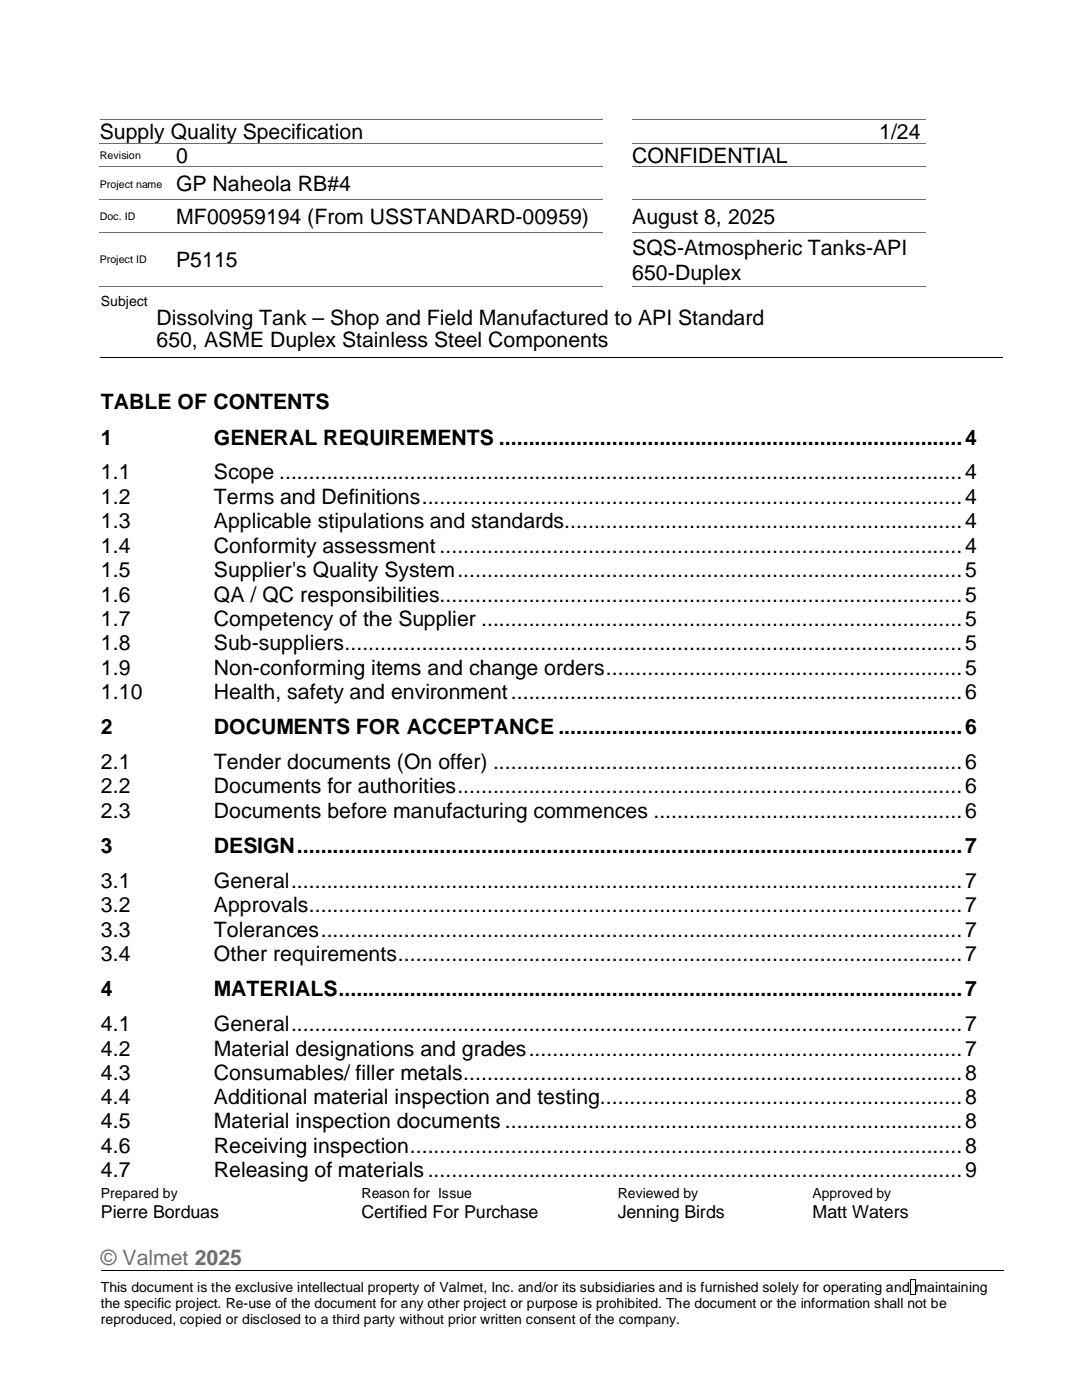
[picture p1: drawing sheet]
<svg xmlns="http://www.w3.org/2000/svg" width="216mm" height="279mm" viewBox="0 0 216 279" stroke-linecap="round" stroke-linejoin="round" font-family="sans-serif">
<defs><g id="words">
<g font-size="4.2">
<text x="19.9" y="27.8">Supply Quality Specification</text>
<text x="175.4" y="27.8">1/24</text>
<text x="35.1" y="32.6">0</text>
<text x="126.2" y="32.6">CONFIDENTIAL</text>
<text x="35.1" y="38.1">GP Naheola RB#4</text>
<text x="35.1" y="44.6">MF00959194 (From USSTANDARD-00959)</text>
<text x="126.2" y="44.6">August 8, 2025</text>
<text x="35.1" y="53.3">P5115</text>
<text x="126.2" y="50.9">SQS-Atmospheric Tanks-API</text>
<text x="126.2" y="55.8">650-Duplex</text>
<text x="31.2" y="64.9">Dissolving Tank – Shop and Field Manufactured to API Standard</text>
<text x="31.2" y="69.2">650, ASME Duplex Stainless Steel Components</text>
<text x="20.2" y="81.7">TABLE OF CONTENTS</text>
<text x="20.2" y="88.7">1</text>
<text x="42.7" y="88.7">GENERAL REQUIREMENTS .............................................................................. 4</text>
<text x="20.2" y="95.7">1.1</text>
<text x="42.7" y="95.7">Scope ................................................................................................................... 4</text>
<text x="20.2" y="100.6">1.2</text>
<text x="42.7" y="100.6">Terms and Definitions ........................................................................................... 4</text>
<text x="20.2" y="105.4">1.3</text>
<text x="42.7" y="105.4">Applicable stipulations and standards ................................................................... 4</text>
<text x="20.2" y="110.3">1.4</text>
<text x="42.7" y="110.3">Conformity assessment ........................................................................................ 4</text>
<text x="20.2" y="115.1">1.5</text>
<text x="42.7" y="115.1">Supplier's Quality System ..................................................................................... 5</text>
<text x="20.2" y="120.1">1.6</text>
<text x="20.2" y="124.9">1.7</text>
<text x="42.7" y="120.1">QA / QC responsibilities ........................................................................................ 5</text>
<text x="42.7" y="124.9">Competency of the Supplier ................................................................................. 5</text>
<text x="20.2" y="129.8">1.8</text>
<text x="42.7" y="129.8">Sub-suppliers ........................................................................................................ 5</text>
<text x="20.2" y="134.6">1.9</text>
<text x="42.7" y="134.6">Non-conforming items and change orders ............................................................ 5</text>
<text x="20.2" y="139.5">1.10</text>
<text x="42.7" y="139.5">Health, safety and environment ............................................................................ 6</text>
<text x="20.2" y="146.5">2</text>
<text x="42.7" y="146.5">DOCUMENTS FOR ACCEPTANCE .................................................................... 6</text>
<text x="20.2" y="153.5">2.1</text>
<text x="42.7" y="153.5">Tender documents (On offer) ............................................................................... 6</text>
<text x="20.2" y="158.3">2.2</text>
<text x="42.7" y="158.3">Documents for authorities ..................................................................................... 6</text>
<text x="20.2" y="163.2">2.3</text>
<text x="42.7" y="163.2">Documents before manufacturing commences .................................................... 6</text>
<text x="20.2" y="170.2">3</text>
<text x="42.7" y="170.2">DESIGN ................................................................................................................ 7</text>
<text x="20.2" y="177.2">3.1</text>
<text x="42.7" y="177.2">General ................................................................................................................. 7</text>
<text x="20.2" y="182">3.2</text>
<text x="42.7" y="182">Approvals .............................................................................................................. 7</text>
<text x="20.2" y="186.9">3.3</text>
<text x="20.2" y="191.8">3.4</text>
<text x="42.7" y="186.9">Tolerances ............................................................................................................ 7</text>
<text x="42.7" y="191.8">Other requirements ............................................................................................... 7</text>
<text x="20.2" y="198.8">4</text>
<text x="42.7" y="198.8">MATERIALS ......................................................................................................... 7</text>
<text x="20.2" y="205.7">4.1</text>
<text x="42.7" y="205.7">General ................................................................................................................. 7</text>
<text x="20.2" y="210.7">4.2</text>
<text x="20.2" y="215.5">4.3</text>
<text x="42.7" y="210.7">Material designations and grades ......................................................................... 7</text>
<text x="42.7" y="215.5">Consumables/ filler metals .................................................................................... 8</text>
<text x="20.2" y="220.4">4.4</text>
<text x="42.7" y="220.4">Additional material inspection and testing ............................................................. 8</text>
<text x="20.2" y="225.2">4.5</text>
<text x="42.7" y="225.2">Material inspection documents ............................................................................. 8</text>
<text x="20.2" y="230">4.6</text>
<text x="42.7" y="230">Receiving inspection ............................................................................................. 8</text>
<text x="20.2" y="235">4.7</text>
<text x="42.7" y="235">Releasing of materials .......................................................................................... 9</text>
</g>
<text font-size="4.2" fill="#6e6c70" x="20.2" y="252.5">© Valmet 2025</text>
<g font-size="3.6">
<text x="20.2" y="243">Pierre Borduas</text>
<text x="72.1" y="243">Certified For Purchase</text>
<text x="123.3" y="243">Jenning Birds</text>
<text x="162.1" y="243">Matt Waters</text>
</g>
<g font-size="2.8">
<text x="20.2" y="61">Subject</text>
<text x="20.2" y="239.1">Prepared by</text>
<text x="72.1" y="239.1">Reason for Issue</text>
<text x="123.3" y="239.1">Reviewed by</text>
<text x="162.1" y="239.1">Approved by</text>
<text x="20.2" y="257.8">This document is the exclusive intellectual property of Valmet, Inc. and/or its subsidiaries and is furnished solely for operating and maintaining</text>
<text x="20.2" y="261">the specific project. Re-use of the document for any other project or purpose is prohibited. The document or the information shall not be</text>
<text x="20.2" y="264.3">reproduced, copied or disclosed to a third party without prior written consent of the company.</text>
</g>
<g font-size="2.1">
<text x="19.9" y="31.8">Revision</text>
<text x="19.9" y="37.4">Project name</text>
<text x="19.9" y="43.9">Doc. ID</text>
<text x="19.9" y="52.6">Project ID</text>
</g>
</g></defs>
<path d="M19.9 23.7h100.3M19.9 28.6h15.2M126.2 23.7h58.5" fill="none" stroke="#6e6c70" stroke-width=".2"/>
<path d="M35.1 28.5l.1 .1z" fill="#6e6c70"/>
<path d="M19.9 33.3h15.2M35.2 28.6h85M126.2 28.6h58.5" fill="none" stroke="#6e6c70" stroke-width=".2"/>
<path d="M35.1 33.3l.1 .1z" fill="#6e6c70"/>
<path d="M19.9 39.8h15.2M35.2 33.3h85M126.2 33.3h58.5" fill="none" stroke="#6e6c70" stroke-width=".2"/>
<path d="M35.1 39.8l.1 .1z" fill="#6e6c70"/>
<path d="M35.2 39.8h85M126.2 39.8h58.5M19.9 46.4h15.2" fill="none" stroke="#6e6c70" stroke-width=".2"/>
<path d="M35.1 46.3l.1 .1z" fill="#6e6c70"/>
<path d="M35.2 46.4h85M126.2 46.4h58.5" fill="none" stroke="#6e6c70" stroke-width=".2"/>
<g fill="#6e6c70">
<path d="M19.9 57.2l.3 .1z"/>
<path d="M20.2 57.2v.1z"/>
</g>
<path d="M20.2 57.3h11" fill="none" stroke="#6e6c70" stroke-width=".2"/>
<path d="M31.2 57.2l.1 .1z" fill="#6e6c70"/>
<path d="M31.3 57.3h3.8" fill="none" stroke="#6e6c70" stroke-width=".2"/>
<path d="M35.1 57.2l.1 .1z" fill="#6e6c70"/>
<path d="M35.2 57.3h85M126.2 57.3h31.5" fill="none" stroke="#6e6c70" stroke-width=".2"/>
<g fill="#6e6c70">
<path d="M157.7 57.2l.1 .1z"/>
<path d="M157.8 57.2l1.4 .1z"/>
<path d="M159.2 57.2l.1 .1z"/>
</g>
<path d="M159.3 57.3h25.4" fill="none" stroke="#6e6c70" stroke-width=".2"/>
<path d="M19.9 71.3h137.8M159.1 71.3h41.1M20.2 253.6h180M181.6 255.4v2.8M182.6 255.4v2.8" fill="none" stroke="#000" stroke-width=".2"/>
<path d="M31 71.2h.2v.2h-.2zM157.5 71.2h.1v.2h-.1zM157.6 71.2h1.6v.2h-1.6zM158.9 71.2h.2v.2h-.2zM181.5 255.2h.2v.2h-.2zM181.5 258.2h.2v.2h-.2zM181.7 255.2h.8v.2h-.8zM181.7 258.2h.8v.2h-.8zM182.5 255.2h.2v.2h-.2zM182.5 258.2h.2v.2h-.2z" fill="#000"/>
<use href="#words"/>
</svg>
